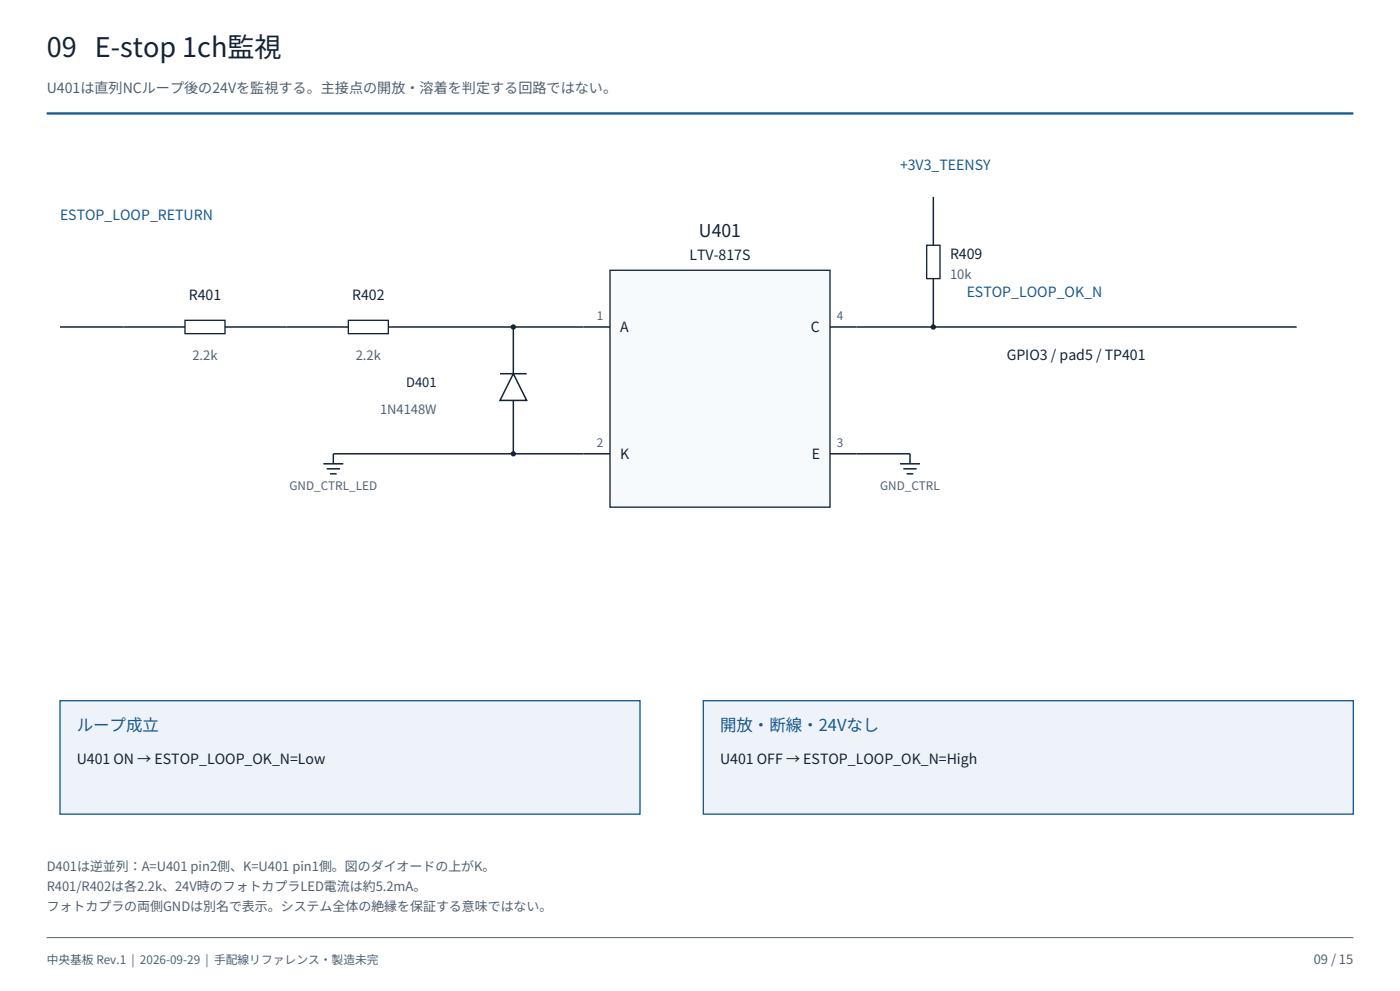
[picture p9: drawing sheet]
<svg xmlns="http://www.w3.org/2000/svg" width="420mm" height="297mm" viewBox="0 0 420 297" stroke-linecap="round" stroke-linejoin="round" font-family="sans-serif">
<defs><g id="words">
<text font-size="8.1" fill="#152335" x="14" y="17">09 E-stop 1ch監視</text>
<text font-size="5.3" fill="#152335" x="209.7" y="71">U401</text>
<g font-size="4.9" fill="#185b91">
<text x="23" y="219">ループ成立</text>
<text x="216" y="219">開放・断線・24Vなし</text>
</g>
<text font-size="4.2" fill="#536171" x="14" y="28">U401は直列NCループ後の24Vを監視する。主接点の開放・溶着を判定する回路ではない。</text>
<g font-size="4.2" fill="#185b91">
<text x="270" y="51">+3V3_TEENSY</text>
<text x="18" y="66">ESTOP_LOOP_RETURN</text>
<text x="290" y="89">ESTOP_LOOP_OK_N</text>
</g>
<g font-size="4.2" fill="#152335">
<text x="206.8" y="78">LTV-817S</text>
<text x="285" y="77.5">R409</text>
<text x="56.6" y="90">R401</text>
<text x="105.6" y="90">R402</text>
<text x="186" y="99.5">A</text>
<text x="243.3" y="99.5">C</text>
<text x="302" y="108">GPIO3 / pad5 / TP401</text>
<text x="186" y="137.5">K</text>
<text x="243.5" y="137.5">E</text>
<text x="23" y="229">U401 ON → ESTOP_LOOP_OK_N=Low</text>
<text x="216" y="229">U401 OFF → ESTOP_LOOP_OK_N=High</text>
</g>
<g font-size="3.9" fill="#536171">
<text x="285" y="83.5">10k</text>
<text x="57.7" y="108">2.2k</text>
<text x="106.7" y="108">2.2k</text>
<text x="114" y="124">1N4148W</text>
<text x="14" y="261">D401は逆並列：A=U401 pin2側、K=U401 pin1側。図のダイオードの上がK。</text>
<text x="14" y="267">R401/R402は各2.2k、24V時のフォトカプラLED電流は約5.2mA。</text>
<text x="14" y="273">フォトカプラの両側GNDは別名で表示。システム全体の絶縁を保証する意味ではない。</text>
<text x="394.1" y="289">09 / 15</text>
</g>
<text font-size="3.9" fill="#152335" x="121.9" y="116">D401</text>
<g font-size="3.5" fill="#536171">
<text x="179" y="96">1</text>
<text x="251" y="96">4</text>
<text x="179" y="134">2</text>
<text x="251" y="134">3</text>
<text x="86.9" y="147">GND_CTRL_LED</text>
<text x="264.1" y="147">GND_CTRL</text>
<text x="14" y="289">中央基板 Rev.1 | 2026-09-29 | 手配線リファレンス・製造未完</text>
</g>
</g></defs>
<path d="M14 34h392" fill="none" stroke="#185b91" stroke-width=".7" stroke-linecap="butt"/>
<path d="M183 81h66v71h-66z" fill-rule="evenodd" fill="#f7fafd" stroke="#152335" stroke-width=".4"/>
<path d="M18 98h37.5M67.5 98h37M116.5 98h66.5M249 98h8M175 136h8M249 136h8" fill="none" stroke="#152335" stroke-width=".45"/>
<path d="M55.5 96h12v4h-12zM104.5 96h12v4h-12z" fill="none" stroke="#152335" stroke-width=".4"/>
<circle cx="154" cy="98" r=".8" fill="#152335"/>
<path d="M154 98v14M150 112h8M154 112l4 8h-8zM154 120v16M100 136h75" fill="none" stroke="#152335" stroke-width=".45"/>
<circle cx="154" cy="136" r=".8" fill="#152335"/>
<path d="M257 98h132M97 139h6M100 136v3M98 140.5h4M99 142h2" fill="none" stroke="#152335" stroke-width=".45"/>
<circle cx="280" cy="98" r=".8" fill="#152335"/>
<path d="M280 59v14.5M280 83.5v14.5M257 136h16v3M270 139h6M271 140.5h4M272 142h2" fill="none" stroke="#152335" stroke-width=".45"/>
<path d="M278 73.5h4v10h-4z" fill="none" stroke="#152335" stroke-width=".4"/>
<g fill="#edf3f8" stroke="#185b91" stroke-width=".4">
<path d="M18 210h174v34h-174z" fill-rule="evenodd"/>
<path d="M211 210h195v34h-195z" fill-rule="evenodd"/>
</g>
<path d="M14 281h392" fill="none" stroke="#536171" stroke-width=".3"/>
<use href="#words"/>
</svg>
